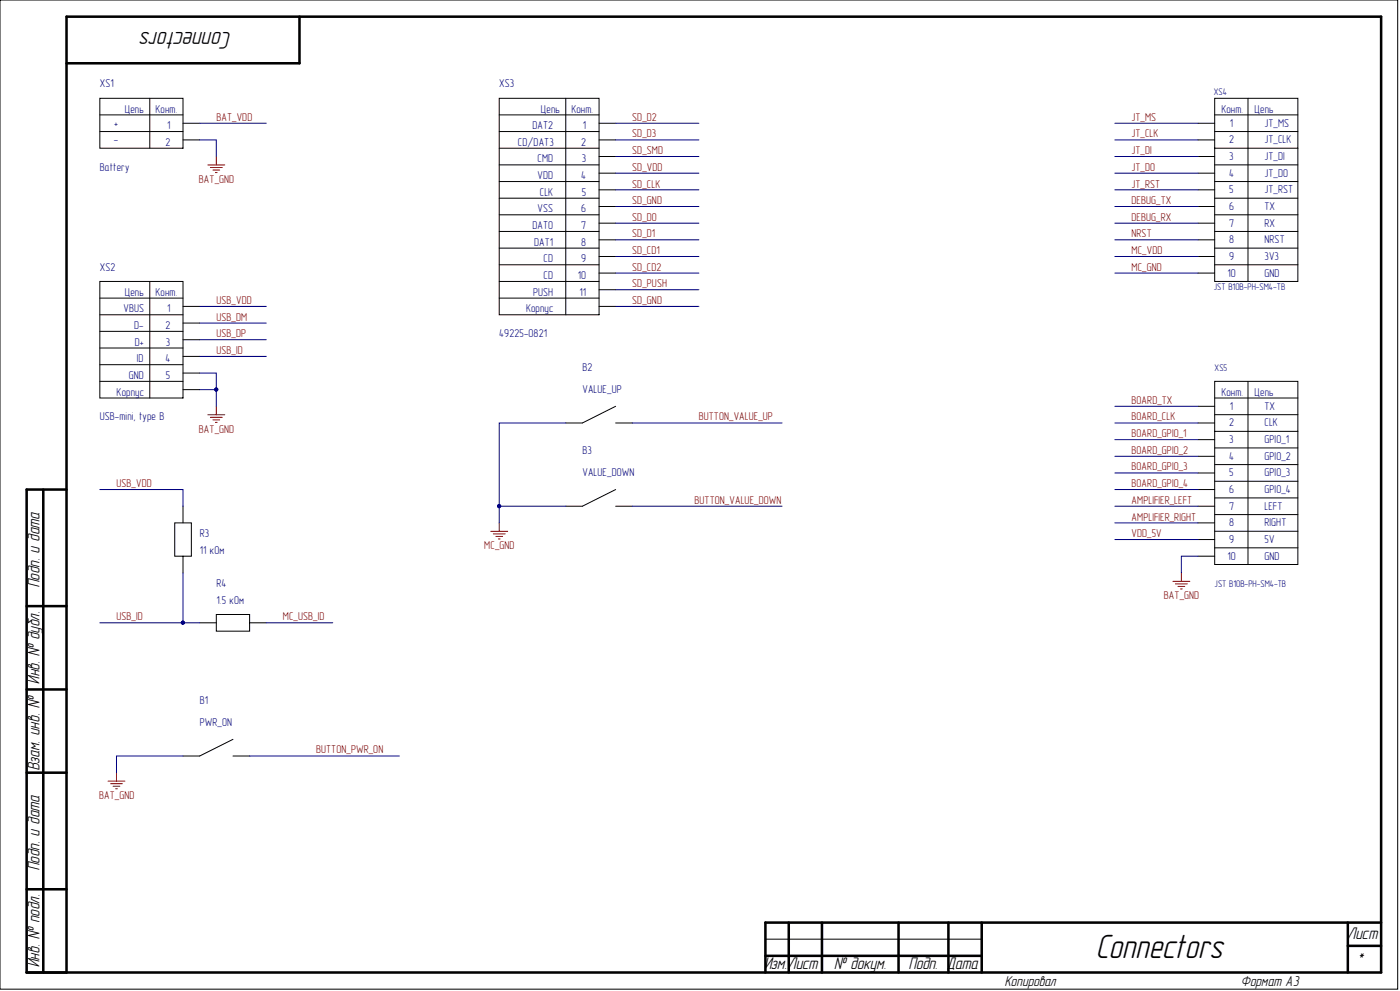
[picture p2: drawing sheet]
<svg xmlns="http://www.w3.org/2000/svg" width="420mm" height="297mm" viewBox="0 0 420 297" stroke-linecap="round" stroke-linejoin="round" font-family="sans-serif">
<defs><g id="words">
<text font-size="10.1" x="329" y="287.3">Connectors</text>
<text font-size="7.3" x="69.1" y="9.6" transform="rotate(-180 69.1 9.6)">Connectors</text>
<g font-size="5.1">
<text x="11.8" y="176.1" transform="rotate(-90 11.8 176.1)">Подп. и дата</text>
<text x="11.8" y="205" transform="rotate(-90 11.8 205)">Инв. № дубл.</text>
<text x="11.8" y="230.9" transform="rotate(-90 11.8 230.9)">Взам. инв. №</text>
<text x="11.8" y="260.9" transform="rotate(-90 11.8 260.9)">Подп. и дата</text>
<text x="404.2" y="281.4">Лист</text>
<text x="11.8" y="289.9" transform="rotate(-90 11.8 289.9)">Инв. № подл.</text>
<text x="229.2" y="290.4">Изм.Лист</text>
<text x="250.2" y="290.4">№ докум.</text>
<text x="272.6" y="290.4">Подп. Дата</text>
<text x="407.3" y="289.4">*</text>
</g>
<g font-size="4.3">
<text x="301.4" y="295.6">Копировал</text>
<text x="372.2" y="295.6">Формат А3</text>
</g>
<g font-size="3.4" fill="#000080">
<text x="29.9" y="26.2">XS1</text>
<text x="149.7" y="26.2">XS3</text>
<text x="37.4" y="33.7">Цепь</text>
<text x="46.6" y="33.7">Конт.</text>
<text x="162.2" y="33.7">Цепь</text>
<text x="171.3" y="33.7">Конт.</text>
<text x="366.3" y="33.7">Конт.</text>
<text x="376.2" y="33.7">Цепь</text>
<text x="34.2" y="38">+</text>
<text x="50.1" y="38.7">1</text>
<text x="159.7" y="38.7">DAT2</text>
<text x="174.8" y="38.7">1</text>
<text x="368.8" y="38">1</text>
<text x="379.2" y="38">JT_MS</text>
<text x="34.1" y="42.9">-</text>
<text x="49.6" y="43.7">2</text>
<text x="155.3" y="43.7">CD/DAT3</text>
<text x="174.3" y="43.7">2</text>
<text x="368.5" y="42.9">2</text>
<text x="368.6" y="47.9">3</text>
<text x="379.2" y="42.9">JT_CLK</text>
<text x="379.2" y="47.9">JT_DI</text>
<text x="29.9" y="51.1">Battery</text>
<text x="161.2" y="48.7">CMD</text>
<text x="161.2" y="53.7">VDD</text>
<text x="174.3" y="53.7">4</text>
<text x="174.5" y="48.7">3</text>
<text x="368.5" y="52.9">4</text>
<text x="379.2" y="52.9">JT_DO</text>
<text x="161.9" y="58.7">CLK</text>
<text x="174.5" y="58.7">5</text>
<text x="368.6" y="58">5</text>
<text x="379.2" y="58">JT_RST</text>
<text x="161.2" y="63.6">VSS</text>
<text x="174.3" y="63.6">6</text>
<text x="368.5" y="63">6</text>
<text x="379.2" y="63">TX</text>
<text x="159.7" y="68.6">DAT0</text>
<text x="174.3" y="68.6">7</text>
<text x="368.5" y="68">7</text>
<text x="379.2" y="68">RX</text>
<text x="160.2" y="73.6">DAT1</text>
<text x="174.3" y="73.6">8</text>
<text x="368.5" y="72.9">8</text>
<text x="368.5" y="77.9">9</text>
<text x="379.2" y="72.9">NRST</text>
<text x="379.2" y="77.9">3V3</text>
<text x="29.9" y="81.1">XS2</text>
<text x="163" y="78.6">CD</text>
<text x="163" y="83.6">CD</text>
<text x="173.3" y="83.6">10</text>
<text x="174.3" y="78.6">9</text>
<text x="368.1" y="82.9">10</text>
<text x="379.2" y="82.9">GND</text>
<text x="37.4" y="88.6">Цепь</text>
<text x="46.6" y="88.6">Конт.</text>
<text x="159.8" y="88.6">PUSH</text>
<text x="173.8" y="88.6">11</text>
<text x="37" y="93.6">VBUS</text>
<text x="50.1" y="93.6">1</text>
<text x="157.7" y="93.6">Корпус</text>
<text x="40.2" y="98.5">D-</text>
<text x="49.6" y="98.5">2</text>
<text x="149.7" y="101.1">49225-0821</text>
<text x="40.4" y="103.6">D+</text>
<text x="49.8" y="103.6">3</text>
<text x="38.6" y="113.6">GND</text>
<text x="41.1" y="108.6">ID</text>
<text x="49.6" y="108.6">4</text>
<text x="49.8" y="113.6">5</text>
<text x="174.6" y="111.1">B2</text>
<text x="35" y="118.6">Корпус</text>
<text x="174.6" y="117.8">VALUE_UP</text>
<text x="366.3" y="118.6">Конт.</text>
<text x="376.2" y="118.6">Цепь</text>
<text x="368.8" y="122.8">1</text>
<text x="379.2" y="122.8">TX</text>
<text x="29.9" y="126">USB-mini, type B</text>
<text x="368.5" y="127.8">2</text>
<text x="379.2" y="127.8">CLK</text>
<text x="174.6" y="136">B3</text>
<text x="368.5" y="137.8">4</text>
<text x="368.6" y="132.8">3</text>
<text x="379.2" y="132.8">GPIO_1</text>
<text x="379.2" y="137.8">GPIO_2</text>
<text x="174.6" y="142.8">VALUE_DOWN</text>
<text x="368.6" y="142.8">5</text>
<text x="379.2" y="142.8">GPIO_3</text>
<text x="368.5" y="147.8">6</text>
<text x="379.2" y="147.8">GPIO_4</text>
<text x="368.5" y="152.8">7</text>
<text x="379.2" y="152.8">LEFT</text>
<text x="59.9" y="161">R3</text>
<text x="368.5" y="157.8">8</text>
<text x="379.2" y="157.8">RIGHT</text>
<text x="59.9" y="166">11 кОм</text>
<text x="368.1" y="167.8">10</text>
<text x="368.5" y="162.8">9</text>
<text x="379.2" y="167.8">GND</text>
<text x="379.2" y="162.8">5V</text>
<text x="64.9" y="176">R4</text>
<text x="64.9" y="181">1.5 кОм</text>
<text x="59.9" y="210.9">B1</text>
<text x="59.9" y="217.6">PWR_ON</text>
</g>
<g font-size="3.4" fill="#800000">
<text x="64.9" y="36.2">BAT_VDD</text>
<text x="189.6" y="36.2">SD_D2</text>
<text x="189.6" y="41.2">SD_D3</text>
<text x="339.3" y="41.2">JT_CLK</text>
<text x="339.3" y="36.2">JT_MS</text>
<text x="189.6" y="46.1">SD_SMD</text>
<text x="339.3" y="46.1">JT_DI</text>
<text x="189.6" y="51.1">SD_VDD</text>
<text x="339.3" y="51.1">JT_DO</text>
<text x="59.6" y="54.8">BAT_GND</text>
<text x="189.6" y="56.2">SD_CLK</text>
<text x="339.3" y="56.2">JT_RST</text>
<text x="189.6" y="61.2">SD_GND</text>
<text x="339.3" y="61.2">DEBUG_TX</text>
<text x="189.6" y="66.2">SD_D0</text>
<text x="189.6" y="71.2">SD_D1</text>
<text x="339.3" y="71.2">NRST</text>
<text x="339.3" y="66.2">DEBUG_RX</text>
<text x="189.6" y="76.2">SD_CD1</text>
<text x="339.3" y="76.2">MC_VDD</text>
<text x="189.6" y="81.1">SD_CD2</text>
<text x="339.3" y="81.1">MC_GND</text>
<text x="189.6" y="86.1">SD_PUSH</text>
<text x="64.9" y="91.1">USB_VDD</text>
<text x="189.6" y="91.1">SD_GND</text>
<text x="64.9" y="96.1">USB_DM</text>
<text x="64.9" y="101.1">USB_DP</text>
<text x="64.9" y="106.1">USB_ID</text>
<text x="339.3" y="121">BOARD_TX</text>
<text x="59.6" y="129.7">BAT_GND</text>
<text x="209.5" y="126">BUTTON_VALUE_UP</text>
<text x="339.3" y="126">BOARD_CLK</text>
<text x="339.3" y="131">BOARD_GPIO_1</text>
<text x="339.3" y="136">BOARD_GPIO_2</text>
<text x="339.3" y="141">BOARD_GPIO_3</text>
<text x="34.9" y="146">USB_VDD</text>
<text x="339.3" y="146">BOARD_GPIO_4</text>
<text x="208.3" y="151">BUTTON_VALUE_DOWN</text>
<text x="339.3" y="151">AMPLIFIER_LEFT</text>
<text x="339.3" y="156">AMPLIFIER_RIGHT</text>
<text x="339.3" y="161">VDD_5V</text>
<text x="145.2" y="164.6">MC_GND</text>
<text x="349" y="179.6">BAT_GND</text>
<text x="34.9" y="185.9">USB_ID</text>
<text x="84.8" y="185.9">MC_USB_ID</text>
<text x="94.8" y="225.8">BUTTON_PWR_ON</text>
<text x="29.7" y="239.5">BAT_GND</text>
</g>
<g font-size="2.9" fill="#000080">
<text x="364" y="28.6">XS4</text>
<text x="364" y="87.1">JST B10B-PH-SM4-TB</text>
<text x="364.2" y="111.1">XS5</text>
<text x="364.2" y="176.1">JST B10B-PH-SM4-TB</text>
</g>
</g></defs>
<g fill="none" stroke="#000" stroke-width=".76">
<path d="M89.8 5v14h-69.9M13 146.7v144.8M19.9 146.7h-11.9v144.8h406.1v-286.5h-394.2v286.5M8 181.7h11.9M8 206.7h11.9M8 231.6h11.9M8 266.5h11.9M236.5 276.5v15M246.5 276.5v15M269.4 276.5v15M284.4 276.5v15M294.4 276.5v15"/>
<path d="M404.2 276.5v15M414.1 276.5h-184.6v15M229.5 286.5h64.9M404.2 283.5h9.9"/>
</g>
<g fill="none" stroke="#000" stroke-width=".3">
<path d="M0 0h419.1v296.5h-419.1zM29.9 29.5h25v14.9h-25zM29.9 34.4h25M29.9 39.4h25M44.9 29.5v14.9M54.9 36.9h5M149.7 29.5h29.9v64.9h-29.9zM149.7 34.4h29.9M149.7 39.4h29.9M169.6 29.5v64.9M179.6 36.9h5M359.2 36.9h5"/>
<path d="M364.2 29.5h25v14.9h-25zM364.2 34.4h25M364.2 39.4h25M374.2 29.5v54.9M54.9 41.9h5M149.7 44.4h29.9M149.7 49.4h29.9M149.7 54.4h29.9M149.7 59.4h29.9M179.6 41.9h5M179.6 46.9h5M179.6 51.9h5"/>
<path d="M179.6 56.9h5M359.2 41.9h5M359.2 46.9h5M359.2 51.9h5M359.2 56.9h5M364.2 44.4v40h25v-40M364.2 49.4h25M364.2 54.4h25M364.2 59.4h25M149.7 64.4h29.9M149.7 69.4h29.9M149.7 74.4h29.9"/>
<path d="M149.7 79.4h29.9M179.6 61.9h5M179.6 66.9h5M179.6 71.9h5M179.6 76.9h5M359.2 61.9h5M359.2 66.9h5M359.2 71.9h5M359.2 76.9h5M364.2 64.4h25M364.2 69.4h25M364.2 74.4h25"/>
<path d="M364.2 79.4h25M29.9 84.4h25v34.9h-25zM29.9 89.4h25M29.9 94.4h25M29.9 99.3h25M44.9 84.4v34.9M54.9 91.8h5M54.9 96.8h5M149.7 89.4h29.9M149.7 84.4h29.9M179.6 91.8h5M179.6 81.9h5"/>
<path d="M179.6 86.8h5M359.2 81.9h5M29.9 104.3h25M29.9 109.3h25M29.9 114.3h25M54.9 101.8h5M54.9 106.8h5M54.9 111.8h5M54.9 116.8h5M364.2 114.3h25v15h-25zM364.2 119.3h25M374.2 114.3v54.9"/>
<path d="M184.6 121.8l-10 5h-5M184.6 126.8h5M359.2 126.8h5M359.2 121.8h5M359.2 131.8h5M359.2 136.8h5M364.2 129.3v39.9h25v-39.9M364.2 124.3h25M364.2 134.3h25M364.2 139.3h25M52.4 156.7h5v10h-5zM54.9 151.7v5"/>
<path d="M184.6 146.7l-10 5h-5M184.6 151.7h5M359.2 151.7h5M359.2 141.8h5M359.2 146.7h5M359.2 156.7h5M364.2 144.3h25M364.2 149.2h25M364.2 154.2h25M364.2 159.2h25M54.9 166.7v5M359.2 161.7h5"/>
<path d="M359.2 166.7h5M364.2 164.2h25M59.9 186.7h5M64.9 184.2h9.9v5h-9.9zM74.8 186.7h5M69.9 221.6l-10 5h-5M69.9 226.6h4.9M229.5 281.5h64.9"/>
</g>
<g fill="none" stroke="#800000" stroke-width=".3">
<path d="M62.3 49.4h5.1M63.1 50.2h3.5M63.8 51h2.1M64.6 51.7h.5M64.9 46.9v2.5M62.3 124.3h5.1M63.1 125.1h3.5M63.8 125.8h2.1M64.6 126.6h.5M64.9 121.8v2.5M147.2 159.3h5M149.7 156.7v2.6"/>
<path d="M147.9 160h3.6M148.7 160.8h2M149.4 161.5h.6M351.7 174.2h5.1M352.5 175h3.5M353.2 175.8h2.1M354 176.5h.5M354.3 171.7v2.5M32.4 234.1h5.1M33.2 234.9h3.5M33.9 235.7h2M34.7 236.4h.5"/>
<path d="M34.9 231.6v2.5"/>
</g>
<g fill="none" stroke="#000080" stroke-width=".3">
<path d="M59.9 36.9h19.9M184.6 36.9h25M334.3 36.9h24.9M59.9 41.9h5v5M184.6 41.9h25M184.6 46.9h25M184.6 51.9h25M184.6 56.9h25M334.3 41.9h24.9M334.3 46.9h24.9M334.3 51.9h24.9M334.3 56.9h24.9"/>
<path d="M184.6 61.9h25M184.6 66.9h25M184.6 71.9h25M184.6 76.9h25M334.3 61.9h24.9M334.3 66.9h24.9M334.3 71.9h24.9M334.3 76.9h24.9M59.9 91.8h19.9M59.9 96.8h19.9M184.6 91.8h25M184.6 81.9h25"/>
<path d="M184.6 86.8h25M334.3 81.9h24.9M59.9 111.8h5v5M59.9 116.8h5v5M59.9 101.8h19.9M59.9 106.8h19.9M169.6 126.8h-19.9v29.9M189.6 126.8h44.9M334.3 126.8h24.9M334.3 121.8h24.9M334.3 131.8h24.9M334.3 136.8h24.9"/>
<path d="M29.9 146.7h25v5M149.7 151.7h19.9M189.6 151.7h44.9M334.3 151.7h24.9M334.3 141.8h24.9M334.3 146.7h24.9M334.3 156.7h24.9M54.9 171.7v15h5M334.3 161.7h24.9M359.2 166.7h-4.9v5M29.9 186.7h25M79.8 186.7h20"/>
<path d="M54.9 226.6h-20v5M74.8 226.6h44.9"/>
</g>
<g fill="#000080" stroke="#000080" stroke-width=".3">
<circle cx="54.8" cy="186.6" r=".47"/>
<circle cx="64.8" cy="116.8" r=".47"/>
<circle cx="149.7" cy="151.7" r=".47"/>
</g>
<use href="#words"/>
</svg>
